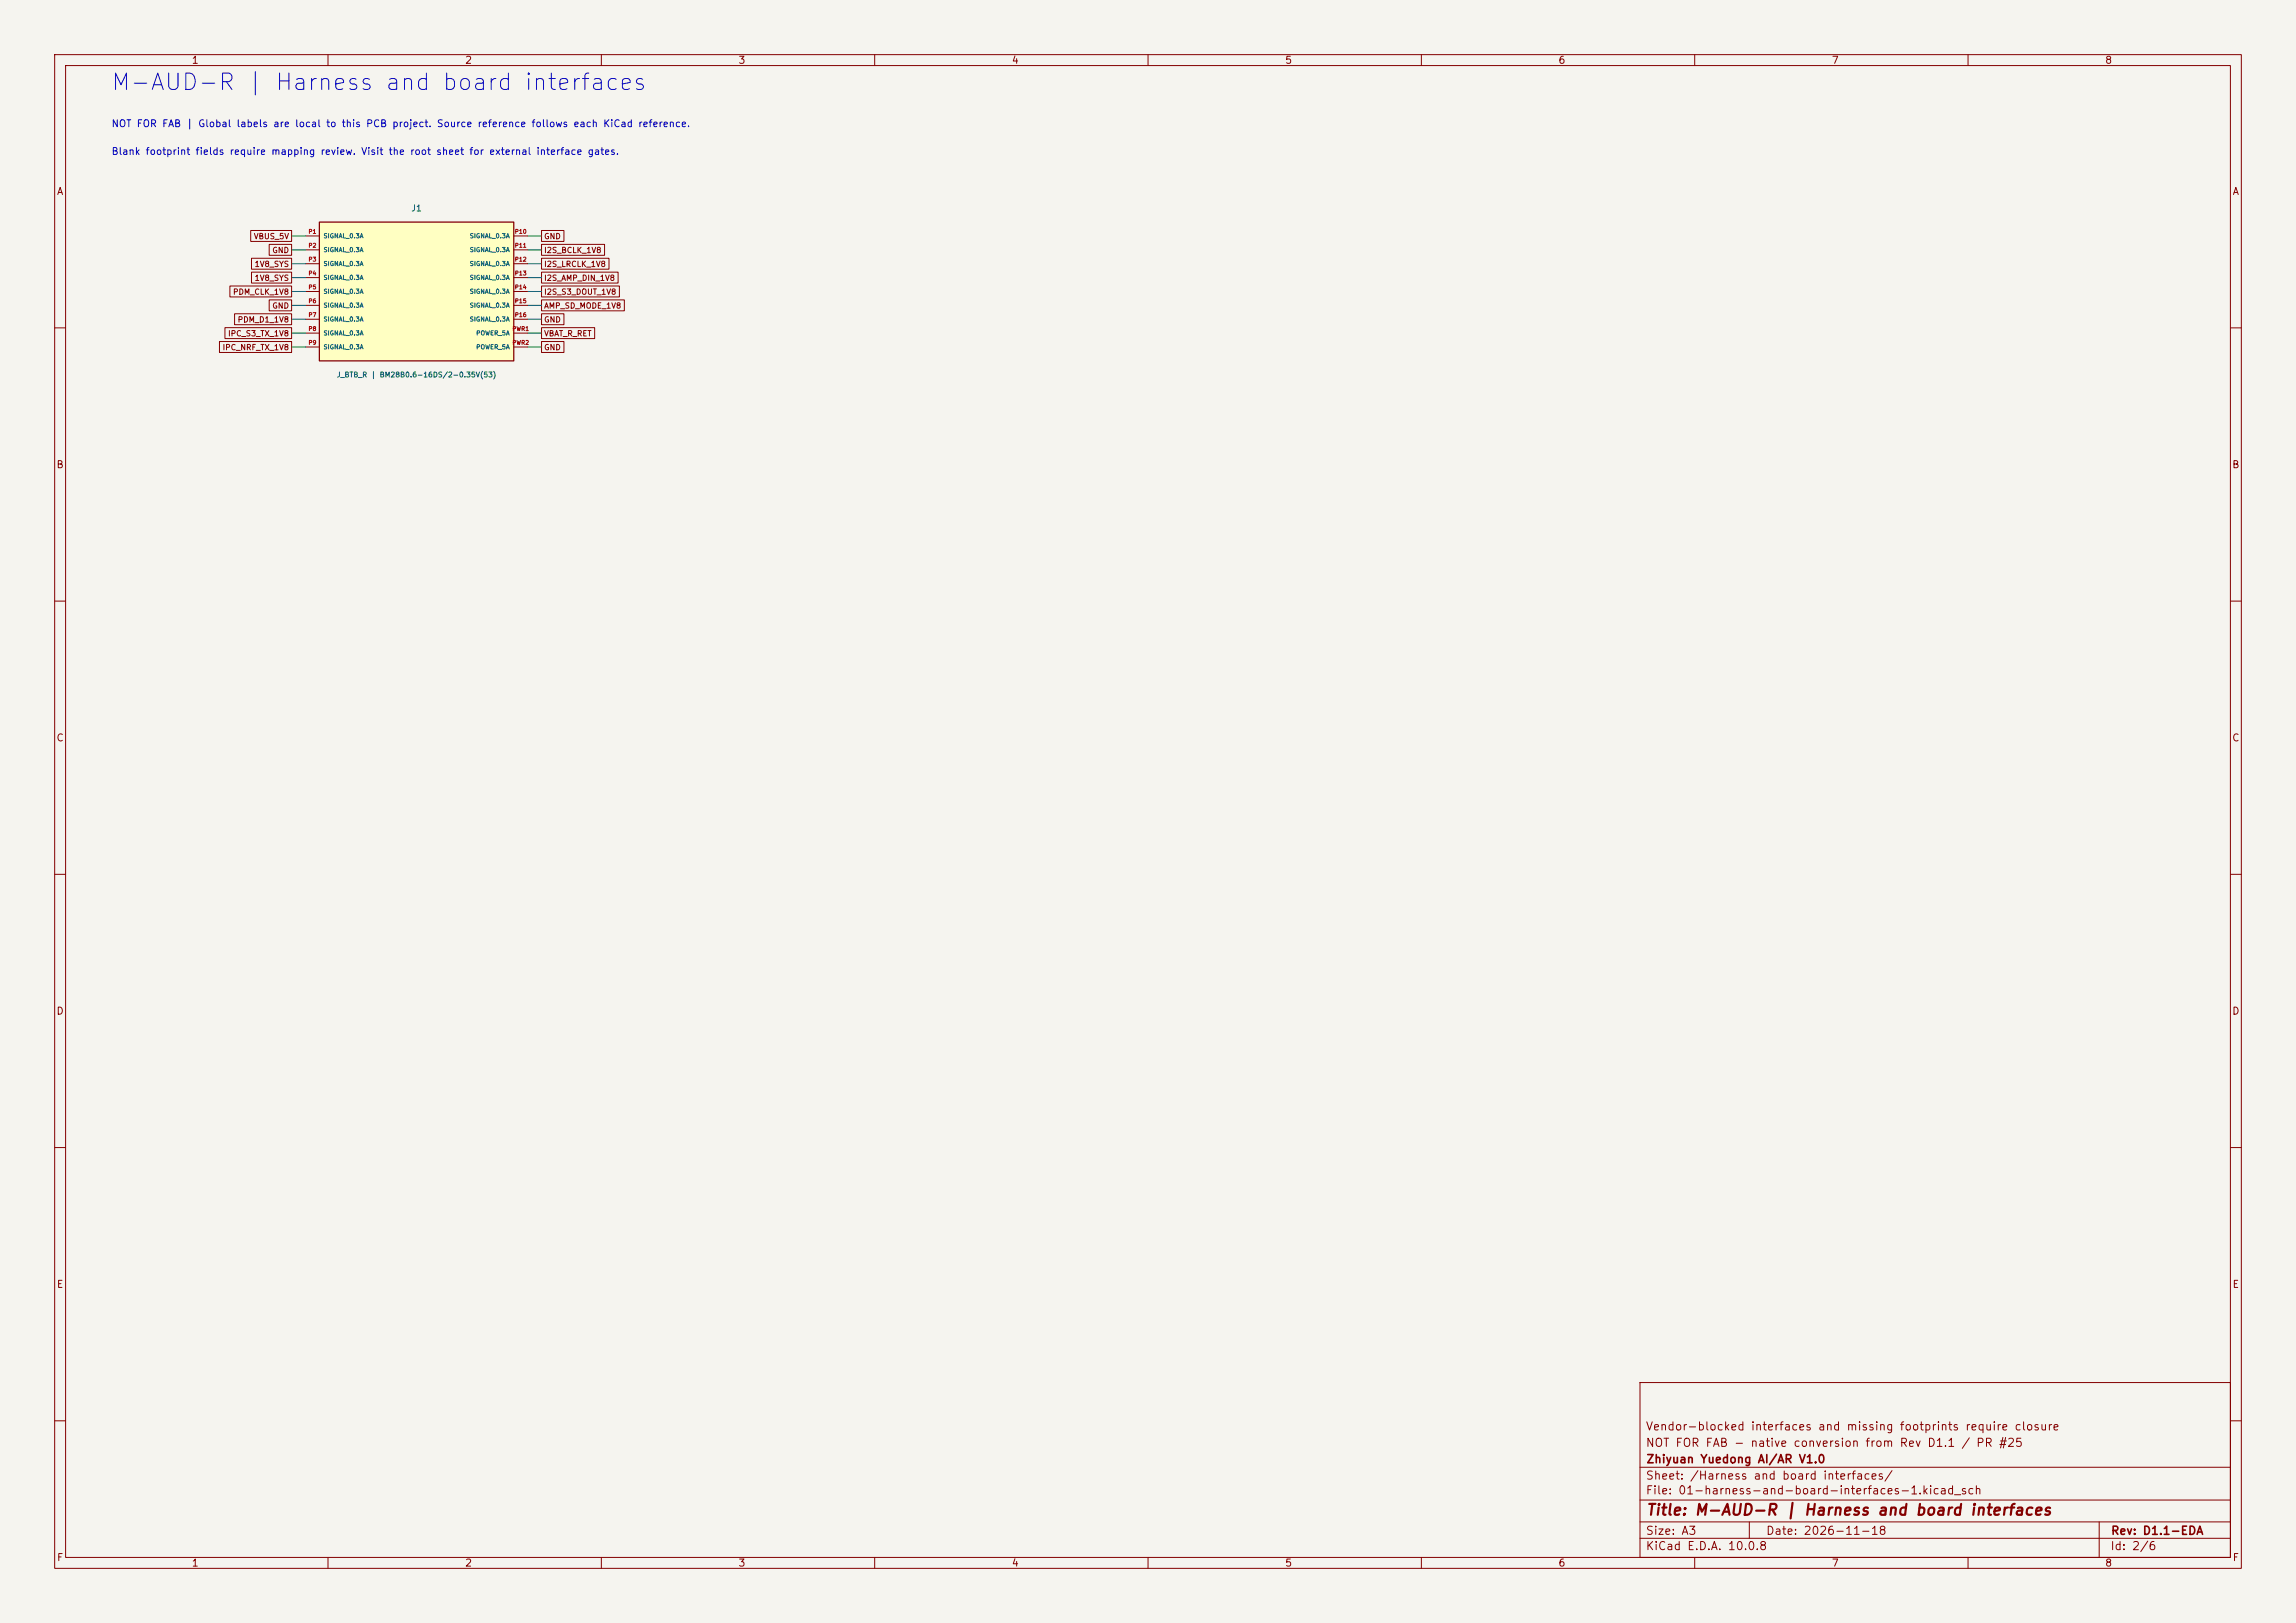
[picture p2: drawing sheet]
<svg xmlns="http://www.w3.org/2000/svg" width="420mm" height="297mm" viewBox="0 0 420 297" stroke-linecap="round" stroke-linejoin="round" font-family="sans-serif">
<defs><g id="words">
<text font-size="3" fill="#0000c2" x="20.1" y="17.3">M-AUD-R | Harness and board interfaces</text>
<text font-size="2" fill="#840000" x="301" y="277.8">Title: M-AUD-R | Harness and board interfaces</text>
<g font-size="1.5" fill="#840000">
<text x="300.9" y="262.1">Vendor-blocked interfaces and missing footprints require closure</text>
<text x="300.9" y="265.1">NOT FOR FAB - native conversion from Rev D1.1 / PR #25</text>
<text x="301" y="268.1">Zhiyuan Yuedong AI/AR V1.0</text>
<text x="300.9" y="273.8">File: 01-harness-and-board-interfaces-1.kicad_sch</text>
<text x="300.9" y="271.1">Sheet: /Harness and board interfaces/</text>
<text x="300.9" y="281.2">Size: A3</text>
<text x="322.9" y="281.2">Date: 2026-11-18</text>
<text x="386" y="281.2">Rev: D1.1-EDA</text>
<text x="300.9" y="284">KiCad E.D.A. 10.0.8</text>
<text x="385.9" y="284">Id: 2/6</text>
</g>
<g font-size="1.3" fill="#840000">
<text x="35" y="12">1</text>
<text x="85" y="12">2</text>
<text x="135" y="12">3</text>
<text x="185" y="12">4</text>
<text x="235" y="12">5</text>
<text x="285" y="12">6</text>
<text x="335" y="12">7</text>
<text x="385" y="12">8</text>
<text x="10.3" y="36">A</text>
<text x="408.3" y="36">A</text>
<text x="10.2" y="86">B</text>
<text x="408.2" y="86">B</text>
<text x="10.2" y="136">C</text>
<text x="408.2" y="136">C</text>
<text x="10.2" y="186">D</text>
<text x="408.2" y="186">D</text>
<text x="10.3" y="236">E</text>
<text x="408.3" y="236">E</text>
<text x="10.3" y="286">F</text>
<text x="35" y="287">1</text>
<text x="85" y="287">2</text>
<text x="135" y="287">3</text>
<text x="185" y="287">4</text>
<text x="235" y="287">5</text>
<text x="285" y="287">6</text>
<text x="335" y="287">7</text>
<text x="385" y="287">8</text>
<text x="408.3" y="286">F</text>
</g>
<g font-size="1.3" fill="#0000c2">
<text x="20.3" y="23.6">NOT FOR FAB | Global labels are local to this PCB project. Source reference follows each KiCad reference.</text>
<text x="20.3" y="28.7">Blank footprint fields require mapping review. Visit the root sheet for external interface gates.</text>
</g>
<text font-size="1.1" fill="#006464" x="75.1" y="38.9">J1</text>
<g font-size="1" fill="#840000">
<text x="46.3" y="44">VBUS_5V</text>
<text x="49.7" y="46.5">GND</text>
<text x="99.4" y="44">GND</text>
<text x="99.4" y="46.5">I2S_BCLK_1V8</text>
<text x="46.5" y="49.1">1V8_SYS</text>
<text x="46.5" y="51.6">1V8_SYS</text>
<text x="99.4" y="49.1">I2S_LRCLK_1V8</text>
<text x="99.4" y="51.6">I2S_AMP_DIN_1V8</text>
<text x="42.5" y="54.2">PDM_CLK_1V8</text>
<text x="43.4" y="59.2">PDM_D1_1V8</text>
<text x="49.7" y="56.7">GND</text>
<text x="99.4" y="54.2">I2S_S3_DOUT_1V8</text>
<text x="99.4" y="56.7">AMP_SD_MODE_1V8</text>
<text x="99.4" y="59.2">GND</text>
<text x="40.6" y="64.3">IPC_NRF_TX_1V8</text>
<text x="41.6" y="61.8">IPC_S3_TX_1V8</text>
<text x="99.4" y="64.3">GND</text>
<text x="99.4" y="61.8">VBAT_R_RET</text>
</g>
<text font-size=".9" fill="#006464" x="61.5" y="69.3">J_BTB_R | BM28B0.6-16DS/2-0.35V(53)</text>
<g font-size=".8" fill="#a90000">
<text x="56.3" y="43">P1</text>
<text x="56.3" y="45.5">P2</text>
<text x="94.1" y="43">P10</text>
<text x="94.1" y="45.5">P11</text>
<text x="56.3" y="48">P3</text>
<text x="56.3" y="50.6">P4</text>
<text x="56.3" y="53.1">P5</text>
<text x="94.1" y="48">P12</text>
<text x="94.1" y="50.6">P13</text>
<text x="94.1" y="53.1">P14</text>
<text x="56.3" y="55.7">P6</text>
<text x="56.3" y="58.2">P7</text>
<text x="94.1" y="55.7">P15</text>
<text x="94.1" y="58.2">P16</text>
<text x="56.3" y="60.7">P8</text>
<text x="56.3" y="63.3">P9</text>
<text x="93.6" y="60.7">PWR1</text>
<text x="93.6" y="63.3">PWR2</text>
</g>
<g font-size=".8" fill="#006464">
<text x="59.1" y="43.8">SIGNAL_0.3A</text>
<text x="59.1" y="46.3">SIGNAL_0.3A</text>
<text x="85.8" y="43.8">SIGNAL_0.3A</text>
<text x="85.8" y="46.3">SIGNAL_0.3A</text>
<text x="59.1" y="48.9">SIGNAL_0.3A</text>
<text x="59.1" y="51.4">SIGNAL_0.3A</text>
<text x="59.1" y="53.9">SIGNAL_0.3A</text>
<text x="85.8" y="48.9">SIGNAL_0.3A</text>
<text x="85.8" y="51.4">SIGNAL_0.3A</text>
<text x="85.8" y="53.9">SIGNAL_0.3A</text>
<text x="59.1" y="56.5">SIGNAL_0.3A</text>
<text x="59.1" y="59">SIGNAL_0.3A</text>
<text x="85.8" y="56.5">SIGNAL_0.3A</text>
<text x="85.8" y="59">SIGNAL_0.3A</text>
<text x="59.1" y="61.6">SIGNAL_0.3A</text>
<text x="59.1" y="64.1">SIGNAL_0.3A</text>
<text x="87" y="61.6">POWER_5A</text>
<text x="87" y="64.1">POWER_5A</text>
</g>
</g></defs>
<path d="M0 0h420v297h-420z" fill="#f5f4ef" stroke="#f5f4ef" stroke-width=".18"/>
<g fill="none" stroke="#840000" stroke-width=".18">
<path d="M10 10h400v277h-400zM12 12h396v273h-396zM60 10v2M110 10v2M160 10v2M210 10v2M260 10v2M310 10v2M360 10v2M10 60h2M408 60h2M10 110h2"/>
<path d="M408 110h2M10 160h2M408 160h2M10 210h2M408 210h2M300 253h108v32h-108zM10 260h2M300 278.5h108M300 274.5h108M300 268.5h108M320 278.5v3M384 278.5v6.5"/>
<path d="M408 260h2M60 285v2M110 285v2M160 285v2M210 285v2M260 285v2M300 281.5h108M310 285v2M360 285v2"/>
</g>
<path d="M58.4 40.6h35.6v25.4h-35.6z" fill="#ffffc2"/>
<path d="M58.4 40.6h35.6v25.4h-35.6z" fill="none" stroke="#840000" stroke-width=".23"/>
<g fill="none" stroke="#840000" stroke-width=".18">
<path d="M41.1 60h12.2v2h-12.2zM42.1 52.3h11.2v2h-11.2zM42.9 57.4h10.4v2h-10.4zM45.9 42.2h7.4v2h-7.4zM46 47.3h7.3v2h-7.3zM46 49.8h7.3v2h-7.3zM49.2 44.7h4.1v2h-4.1zM49.2 54.9h4.1v2h-4.1zM55.9 43.2h2.5M55.9 45.7h2.5M55.9 48.3h2.5M55.9 50.8h2.5"/>
<path d="M55.9 53.3h2.5M55.9 55.9h2.5M55.9 58.4h2.5M94 43.2h2.5M94 45.7h2.5M94 48.3h2.5M94 50.8h2.5M94 53.3h2.5M94 55.9h2.5M94 58.4h2.5M99.1 42.2h4.1v2h-4.1zM99.1 44.7h11.5v2h-11.5z"/>
<path d="M99.1 47.3h12.3v2h-12.3zM99.1 49.8h14v2h-14zM99.1 52.3h14.2v2h-14.2zM99.1 54.9h15.1v2h-15.1zM99.1 57.4h4.1v2h-4.1zM99.1 60h9.7v2h-9.7zM40.1 62.5h13.2v2h-13.2zM55.9 61h2.5M55.9 63.5h2.5M94 61h2.5M94 63.5h2.5M99.1 62.5h4.1v2h-4.1z"/>
</g>
<g fill="none" stroke="#009600" stroke-width=".18">
<path d="M53.3 43.2h2.6M53.3 50.8h2.6M53.3 53.3h2.6M53.3 55.9h2.6M53.3 58.4h2.6M53.3 45.7h2.6M53.3 48.3h2.6M96.5 43.2h2.6M96.5 50.8h2.6M96.5 53.3h2.6M96.5 55.9h2.6M96.5 58.4h2.6"/>
<path d="M96.5 45.7h2.6M96.5 48.3h2.6M53.3 63.5h2.6M53.3 61h2.6M96.5 63.5h2.6M96.5 61h2.6"/>
</g>
<use href="#words"/>
</svg>
